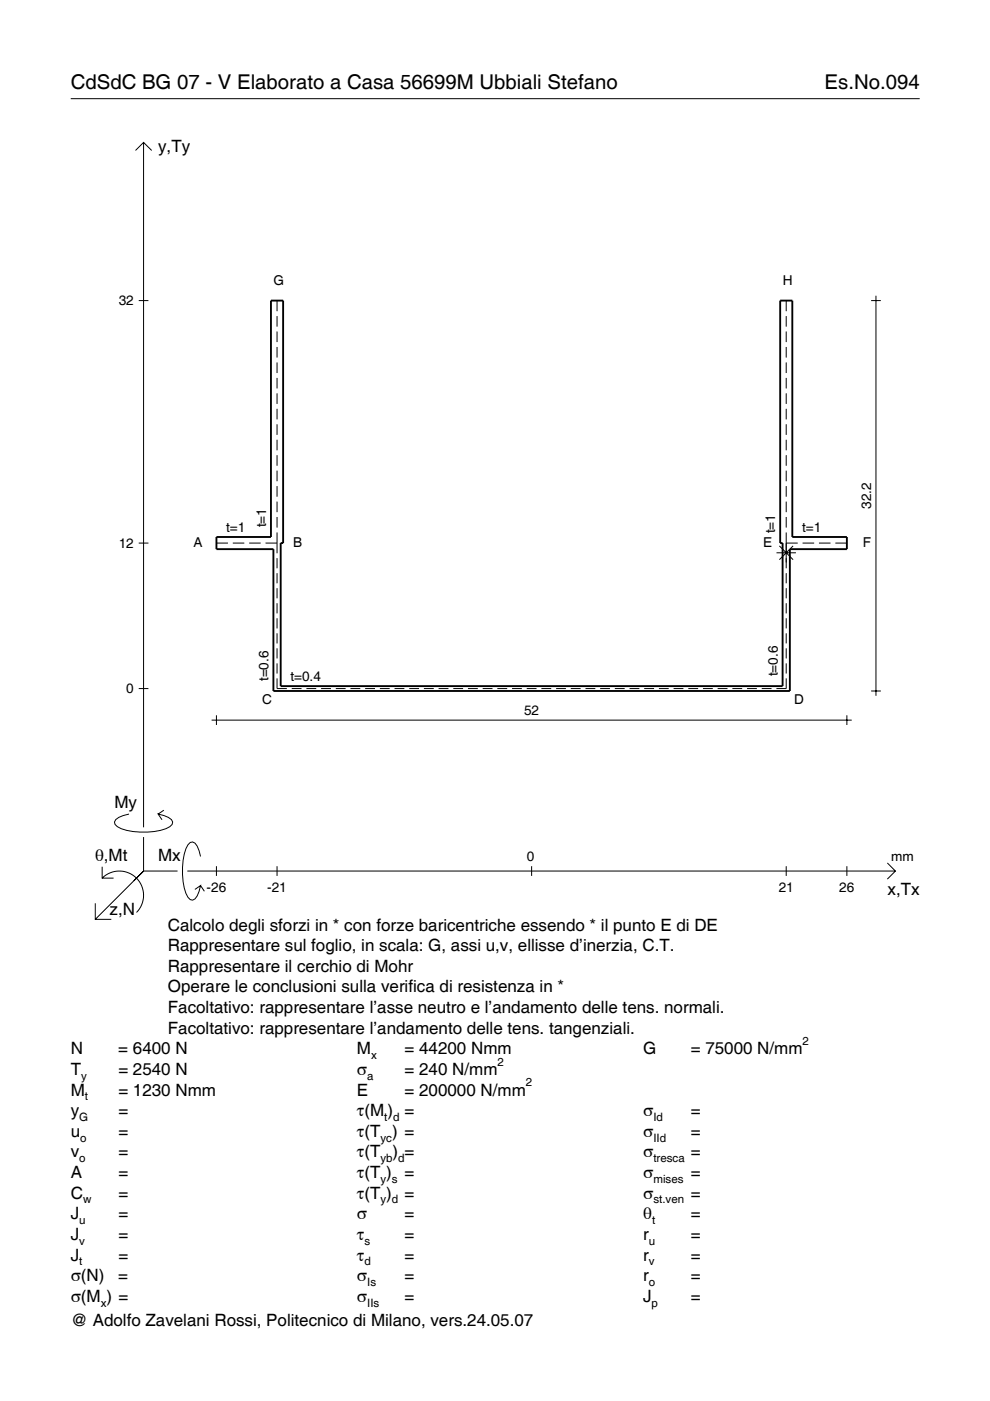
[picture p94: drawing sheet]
<svg xmlns="http://www.w3.org/2000/svg" width="210mm" height="297mm" viewBox="0 0 210 297" stroke-linecap="round" stroke-linejoin="round" font-family="sans-serif">
<defs><g id="words">
<g font-size="4.3">
<text x="15" y="18.9">CdSdC BG 07 - V Elaborato a Casa 56699M Ubbiali Stefano</text>
<text x="174.8" y="18.9">Es.No.094</text>
</g>
<g font-size="3.6">
<text x="33.5" y="32.3">y,Ty</text>
<text x="24.3" y="171.3">My</text>
<text x="20.1" y="182.6">θ,Mt</text>
<text x="33.5" y="182.6">Mx</text>
<text x="188.2" y="189.8">x,Tx</text>
<text x="23.2" y="193.9">z,N</text>
<text x="35.6" y="197.3">Calcolo degli sforzi in * con forze baricentriche essendo * il punto E di DE</text>
<text x="35.6" y="201.7">Rappresentare sul foglio, in scala: G, assi u,v, ellisse d’inerzia, C.T.</text>
<text x="35.6" y="206">Rappresentare il cerchio di Mohr</text>
<text x="35.6" y="210.4">Operare le conclusioni sulla verifica di resistenza in *</text>
<text x="35.6" y="214.8">Facoltativo: rappresentare l’asse neutro e l’andamento delle tens. normali.</text>
<text x="35.6" y="219.2">Facoltativo: rappresentare l’andamento delle tens. tangenziali.</text>
<text x="15" y="223.5">N</text>
<text x="15" y="227.9">T</text>
<text x="25.1" y="223.5">= 6400 N</text>
<text x="25.1" y="227.9">= 2540 N</text>
<text x="75.7" y="227.9">σ</text>
<text x="75.7" y="223.5">M</text>
<text x="85.8" y="223.5">= 44200 Nmm</text>
<text x="85.8" y="227.9">= 240 N/mm</text>
<text x="136.4" y="223.5">G</text>
<text x="146.5" y="223.5">= 75000 N/mm</text>
<text x="15" y="232.3">M</text>
<text x="25.1" y="232.3">= 1230 Nmm</text>
<text x="75.7" y="232.3">E</text>
<text x="85.8" y="232.3">= 200000 N/mm</text>
<text x="15" y="236.7">y</text>
<text x="25.1" y="236.7">=</text>
<text x="75.7" y="236.7">τ(M ) =</text>
<text x="136.4" y="236.7">σ</text>
<text x="146.5" y="236.7">=</text>
<text x="15" y="241">u</text>
<text x="15" y="245.4">v</text>
<text x="25.1" y="241">=</text>
<text x="25.1" y="245.4">=</text>
<text x="75.7" y="241">τ(T ) =</text>
<text x="75.7" y="245.4">τ(T</text>
<text x="83.3" y="245.4">) =</text>
<text x="136.4" y="241">σ</text>
<text x="136.4" y="245.4">σ</text>
<text x="146.5" y="241">=</text>
<text x="146.5" y="245.4">=</text>
<text x="15" y="249.8">A</text>
<text x="25.1" y="249.8">=</text>
<text x="75.7" y="249.8">τ(T )</text>
<text x="85.8" y="249.8">=</text>
<text x="136.4" y="249.8">σ</text>
<text x="146.5" y="249.8">=</text>
<text x="15" y="254.2">C</text>
<text x="25.1" y="254.2">=</text>
<text x="75.7" y="254.2">τ(T )</text>
<text x="85.8" y="254.2">=</text>
<text x="136.4" y="254.2">σ</text>
<text x="146.5" y="254.2">=</text>
<text x="15" y="258.5">J</text>
<text x="15" y="262.9">J</text>
<text x="25.1" y="258.5">=</text>
<text x="25.1" y="262.9">=</text>
<text x="75.7" y="258.5">σ</text>
<text x="75.7" y="262.9">τ</text>
<text x="85.8" y="258.5">=</text>
<text x="85.8" y="262.9">=</text>
<text x="136.4" y="258.5">θ</text>
<text x="136.4" y="262.9">r</text>
<text x="146.5" y="258.5">=</text>
<text x="146.5" y="262.9">=</text>
<text x="15" y="267.3">J</text>
<text x="25.1" y="267.3">=</text>
<text x="75.7" y="267.3">τ</text>
<text x="85.8" y="267.3">=</text>
<text x="136.4" y="267.3">r</text>
<text x="146.5" y="267.3">=</text>
<text x="15" y="271.7">σ(N)</text>
<text x="25.1" y="271.7">=</text>
<text x="75.7" y="271.7">σ</text>
<text x="85.8" y="271.7">=</text>
<text x="136.4" y="271.7">r</text>
<text x="146.5" y="271.7">=</text>
<text x="15" y="281.2">@ Adolfo Zavelani Rossi, Politecnico di Milano, vers.24.05.07</text>
<text x="15" y="276">σ(M ) =</text>
<text x="75.7" y="276">σ</text>
<text x="85.8" y="276">=</text>
<text x="136.4" y="276">J</text>
<text x="146.5" y="276">=</text>
</g>
<g font-size="2.9">
<text x="25.2" y="64.7">32</text>
<text x="58" y="60.5">G</text>
<text x="165.9" y="60.5">H</text>
<text x="184.7" y="107.9" transform="rotate(-90 184.7 107.9)">32.2</text>
<text x="47.9" y="112.8">t=1</text>
<text x="56.4" y="111.8" transform="rotate(-90 56.4 111.8)">t=1</text>
<text x="164.4" y="113.1" transform="rotate(-90 164.4 113.1)">t=1</text>
<text x="170" y="112.8">t=1</text>
<text x="25.2" y="116.1">12</text>
<text x="41" y="116">A</text>
<text x="62.1" y="116">B</text>
<text x="161.8" y="116">E</text>
<text x="182.9" y="116">F</text>
<text x="164.9" y="143.4" transform="rotate(-90 164.9 143.4)">t=0.6</text>
<text x="26.8" y="147">0</text>
<text x="55.6" y="149.3">C</text>
<text x="56.9" y="144.4" transform="rotate(-90 56.9 144.4)">t=0.6</text>
<text x="61.6" y="144.4">t=0.4</text>
<text x="168.4" y="149.3">D</text>
<text x="111.1" y="151.7">52</text>
<text x="111.7" y="182.6">0</text>
<text x="189" y="182.6">mm</text>
<text x="43.8" y="189.1">-26</text>
<text x="56.7" y="189.1">-21</text>
<text x="165.1" y="189.1">21</text>
<text x="178" y="189.1">26</text>
</g>
<g font-size="2.4">
<text x="170.2" y="221.5">2</text>
<text x="78.7" y="224.5">x</text>
<text x="105.5" y="225.9">2</text>
<text x="17.2" y="228.9">y</text>
<text x="18" y="233.3">t</text>
<text x="77.9" y="228.9">a</text>
<text x="111.5" y="230.3">2</text>
<text x="16.8" y="237.7">G</text>
<text x="81.5" y="237.7">t d</text>
<text x="138.5" y="237.7">Id</text>
<text x="17" y="242">o</text>
<text x="80.7" y="242">yc</text>
<text x="138.5" y="242">IId</text>
<text x="16.8" y="246.4">o</text>
<text x="80.7" y="246.4">yb d</text>
<text x="80.7" y="250.8">y s</text>
<text x="138.5" y="246.4">tresca</text>
<text x="138.5" y="250.8">mises</text>
<text x="17.6" y="255.2">w</text>
<text x="80.7" y="255.2">y d</text>
<text x="138.5" y="255.2">st.ven</text>
<text x="16.8" y="259.5">u</text>
<text x="16.8" y="263.9">v</text>
<text x="77.3" y="263.9">s</text>
<text x="137.6" y="263.9">u</text>
<text x="138.2" y="259.5">t</text>
<text x="16.8" y="268.3">t</text>
<text x="77.3" y="268.3">d</text>
<text x="137.6" y="268.3">v</text>
<text x="77.9" y="272.7">Is</text>
<text x="137.6" y="272.7">o</text>
<text x="21.4" y="277">x</text>
<text x="77.9" y="277">IIs</text>
<text x="138.2" y="277">p</text>
</g>
</g></defs>
<g fill="none" stroke="#000" stroke-width=".21">
<path d="M15 20.9h180M28.7 31.9l1.7-1.7 1.8 1.7M30.4 30.2v145.2M29.4 63.7h2.1M58.7 63.7v2.3M58.7 67v2.3M58.7 70.3v2.2M58.7 73.6v2.2M58.7 76.8v2.3M166.7 63.7v2.3M166.7 67v2.3M166.7 70.3v2.2"/>
<path d="M166.7 73.6v2.2M166.7 76.8v2.3M184.7 63.7h2.1M185.7 62.7v84.8M58.7 80.1v2.3M58.7 83.4v2.2M58.7 86.7v2.2M58.7 90v2.2M58.7 93.2v2.3M58.7 96.5v2.3M58.7 99.8v2.2M166.7 80.1v2.3"/>
<path d="M166.7 83.4v2.2M166.7 86.7v2.2M166.7 90v2.2M166.7 93.2v2.3M166.7 96.5v2.3M166.7 99.8v2.2M29.4 115.1h2.1M45.9 115.1h2.4M49.4 115.1h2.4M52.8 115.1h2.5M56.3 115.1h2.4M58.7 103.1v2.2"/>
<path d="M58.7 106.3v2.3M58.7 109.6v2.3M58.7 112.9v4.4M58.7 118.3v2.2M164.6 117.2h4.2M165.2 115.7l3 3M166.7 115.1h2.4M166.7 103.1v2.2M166.7 106.3v2.3M166.7 109.6v2.3M166.7 112.9v7.6M168.2 115.7l-3 3"/>
<path d="M170.2 115.1h2.4M173.6 115.1h2.5M177.1 115.1h2.5M58.7 121.5v2.2M58.7 124.7v2.2M58.7 127.9v2.2M58.7 131.1v2.1M58.7 134.3v2.1M58.7 137.5v2.1M166.7 121.5v2.2M166.7 124.7v2.2M166.7 127.9v2.2"/>
<path d="M166.7 131.1v2.1M166.7 134.3v2.1M166.7 137.5v2.1M29.4 146h2.1M44.9 152.7h135.7M45.9 151.7v2M58.7 143.8v2.2h2.1M58.7 140.6v2.2M61.8 146h2.1M65 146h2M68.1 146h2.1M71.2 146h2.1"/>
<path d="M74.3 146h2.1M77.4 146h2.1M80.5 146h2.1M83.6 146h2.1M86.8 146h2M89.9 146h2.1M93 146h2.1M96.1 146h2.1M99.2 146h2.1M102.3 146h2.1M105.4 146h2.1M108.6 146h2"/>
<path d="M111.7 146h2.1M114.8 146h2.1M117.9 146h2.1M121 146h2.1M124.1 146h2.1M127.2 146h2.1M130.4 146h2M133.5 146h2.1M136.6 146h2.1M139.7 146h2.1M142.8 146h2.1M145.9 146h2.1"/>
<path d="M149 146h2.1M152.2 146h2M155.3 146h2.1M158.4 146h2.1M161.5 146h2.1M166.7 143.8v2.2h-2.1M166.7 140.6v2.2M179.6 151.7v2M184.7 146.5h2.1M27.3 172.6a3.6 3.6 0 0 0-3 1.7l.1 .5a5.7 5.7 0 0 0 3.8 1.5 13.3 13.3 0 0 0 7.8-1l.5-.5 .1-.5a3.6 3.6 0 0 0-3.1-1.7l.8 1.2M30.4 177.5v7.2M34.7 171.8l-1.2 .8"/>
<path d="M20.2 191.5v3.4h3.4M21.7 186.2a5.1 5.1 0 0 1 7.2 0 5.1 5.1 0 0 1 0 7.3M21.7 183.8v2.4h2.4M30.4 184.7l-10.2 10.2M30.4 184.7l-2 2M30.4 184.7h7.2M39.7 184.7h150.1M42.5 181.6a3.6 3.6 0 0 0-1.7-3.1l-.5 .1a5.7 5.7 0 0 0-1.5 3.8 13.3 13.3 0 0 0 1 7.8l.5 .5 .5 .2a3.6 3.6 0 0 0 1.7-3.1l-1.2 .8M42.5 187.8l.8 1.2M45.9 183.7v2M58.7 183.7v2M112.7 183.7v2"/>
<path d="M166.7 183.7v2M179.6 183.7v2M188.1 183l1.7 1.7-1.7 1.7"/>
</g>
<path d="M57.4 63.7h2.6v51.4h-.5v30.4h106.4v-30.4h-.5v-51.4h2.6v50.2h11.6v2.5h-12.1v30.1h-109.5v-30.1h-12.1v-2.5h11.5z" fill="none" stroke="#000" stroke-width=".4"/>
<use href="#words"/>
</svg>
